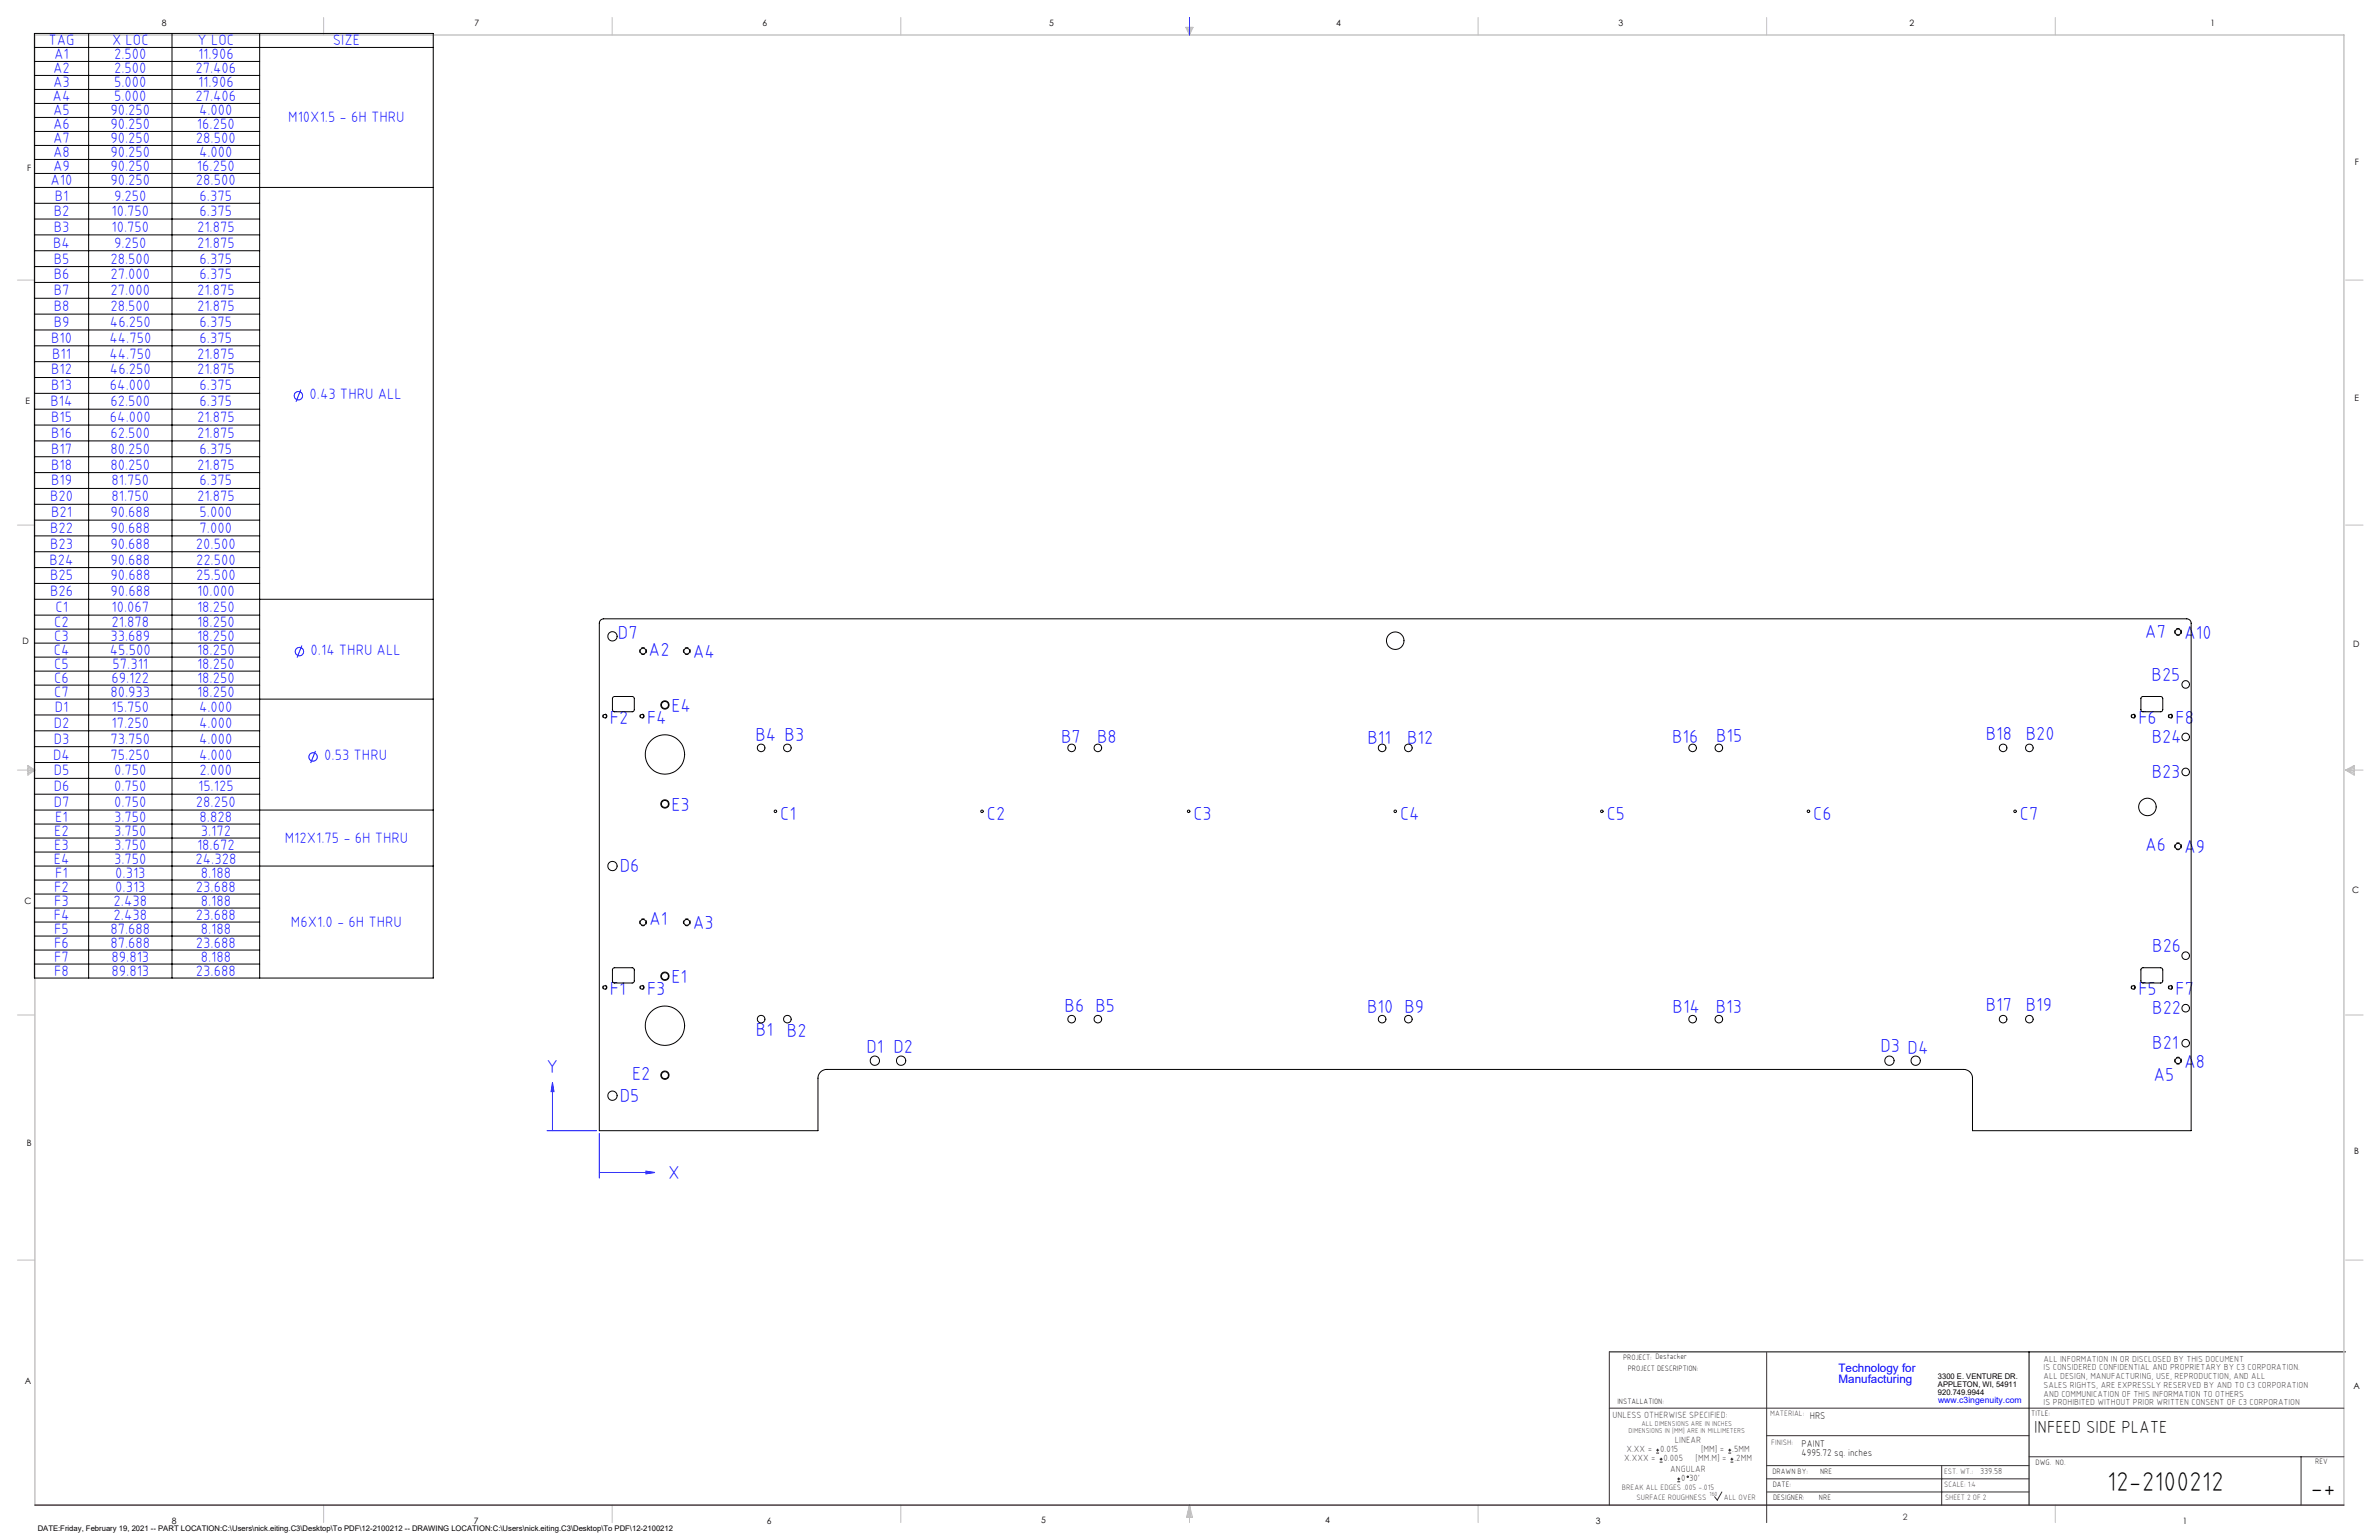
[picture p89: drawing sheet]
<svg xmlns="http://www.w3.org/2000/svg" width="864mm" height="559mm" viewBox="0 0 864 559" stroke-linecap="round" stroke-linejoin="round" font-family="sans-serif">
<defs><g id="words">
<g font-size="9.9">
<text x="764.9" y="541.1">12-2100212</text>
<text x="838.7" y="543.2">-+</text>
</g>
<g font-size="6.8" fill="#00f">
<text x="224.3" y="232">D7</text>
<text x="778.6" y="231.6">A7</text>
<text x="792.8" y="231.9">A10</text>
<text x="235.5" y="237.9">A2</text>
<text x="251.5" y="238.8">A4</text>
<text x="781.1" y="247.2">B25</text>
<text x="221.4" y="262.7">F2</text>
<text x="234.9" y="262.7">F4</text>
<text x="243.7" y="258.2">E4</text>
<text x="776.2" y="262.7">F6</text>
<text x="789.7" y="262.7">F8</text>
<text x="274.2" y="268.8">B4 B3</text>
<text x="385.2" y="269.7">B7</text>
<text x="398.2" y="269.5">B8</text>
<text x="510.8" y="269.9">B12</text>
<text x="607" y="269.4">B16</text>
<text x="622.9" y="269.2">B15</text>
<text x="720.8" y="268.3">B18</text>
<text x="735.4" y="268.3">B20</text>
<text x="781.1" y="269.8">B24</text>
<text x="496.4" y="270.1">B11</text>
<text x="781.1" y="282.5">B23</text>
<text x="243.7" y="294.1">E3</text>
<text x="283.2" y="297.4">C1</text>
<text x="358.2" y="297.4">C2</text>
<text x="433.2" y="297.4">C3</text>
<text x="508.2" y="297.4">C4</text>
<text x="583.2" y="297.4">C5</text>
<text x="658.2" y="297.4">C6</text>
<text x="733.2" y="297.4">C7</text>
<text x="778.7" y="308.7">A6</text>
<text x="792.8" y="309.7">A9</text>
<text x="225" y="316.4">D6</text>
<text x="235.6" y="335.6">A1</text>
<text x="251.5" y="337.3">A3</text>
<text x="781.3" y="345.5">B26</text>
<text x="243.7" y="356.6">E1</text>
<text x="221.4" y="361.2">F1</text>
<text x="234.9" y="361.2">F3</text>
<text x="776.2" y="361.2">F5</text>
<text x="789.7" y="361.2">F7</text>
<text x="386.5" y="367.1">B6 B5</text>
<text x="496.3" y="367.6">B10 B9</text>
<text x="607.2" y="367.4">B14</text>
<text x="622.8" y="367.7">B13</text>
<text x="720.8" y="366.8">B17</text>
<text x="735.4" y="366.8">B19</text>
<text x="781.3" y="368">B22</text>
<text x="274.4" y="376">B1</text>
<text x="285.6" y="376.2">B2</text>
<text x="314.5" y="382">D1 D2</text>
<text x="682.6" y="381.9">D3 D4</text>
<text x="781.3" y="380.7">B21</text>
<text x="198.4" y="389.4">Y</text>
<text x="792.8" y="387.5">A8</text>
<text x="229.5" y="391.9">E2</text>
<text x="781.7" y="392.4">A5</text>
<text x="225" y="399.7">D5</text>
<text x="242.6" y="427.8">X</text>
</g>
<text font-size="6.3" x="738.4" y="519.9">INFEED SIDE PLATE</text>
<g font-size="5.4" fill="#00f">
<text x="17.6" y="16.5">TAG</text>
<text x="40.7" y="16.5">X LOC</text>
<text x="71.7" y="16.5">Y LOC</text>
<text x="120.8" y="16.5">SIZE</text>
<text x="19.7" y="21.5">A1</text>
<text x="41.4" y="21.5">2.500</text>
<text x="71.9" y="21.5">11.906</text>
<text x="19.3" y="26.6">A2</text>
<text x="41.4" y="26.6">2.500</text>
<text x="70.9" y="26.6">27.406</text>
<text x="19.3" y="31.7">A3</text>
<text x="41.4" y="31.7">5.000</text>
<text x="71.9" y="31.7">11.906</text>
<text x="19.1" y="36.8">A4</text>
<text x="19.3" y="41.9">A5</text>
<text x="40.1" y="41.9">90.250</text>
<text x="41.4" y="36.8">5.000</text>
<text x="70.9" y="36.8">27.406</text>
<text x="72.3" y="41.9">4.000</text>
<text x="19.3" y="47">A6</text>
<text x="40.1" y="47">90.250</text>
<text x="71.5" y="47">16.250</text>
<text x="104.7" y="44.4">M10X1.5 - 6H THRU</text>
<text x="19.3" y="52">A7</text>
<text x="40.1" y="52">90.250</text>
<text x="71.1" y="52">28.500</text>
<text x="19.3" y="57.1">A8</text>
<text x="40.1" y="57.1">90.250</text>
<text x="72.3" y="57.1">4.000</text>
<text x="19.3" y="62.2">A9</text>
<text x="40.1" y="62.2">90.250</text>
<text x="71.5" y="62.2">16.250</text>
<text x="18.4" y="67.3">A10</text>
<text x="40.1" y="67.3">90.250</text>
<text x="71.1" y="67.3">28.500</text>
<text x="19.9" y="72.8">B1</text>
<text x="41.4" y="72.8">9.250</text>
<text x="72.5" y="72.8">6.375</text>
<text x="19.5" y="78.4">B2</text>
<text x="40.5" y="78.4">10.750</text>
<text x="72.5" y="78.4">6.375</text>
<text x="19.3" y="89.9">B4</text>
<text x="19.5" y="84.2">B3</text>
<text x="40.5" y="84.2">10.750</text>
<text x="41.4" y="89.9">9.250</text>
<text x="71.5" y="89.9">21.875</text>
<text x="71.5" y="84.2">21.875</text>
<text x="19.5" y="95.7">B5</text>
<text x="40.1" y="95.7">28.500</text>
<text x="72.5" y="95.7">6.375</text>
<text x="19.5" y="101.4">B6</text>
<text x="40.1" y="101.4">27.000</text>
<text x="72.5" y="101.4">6.375</text>
<text x="19.5" y="107.2">B7</text>
<text x="40.1" y="107.2">27.000</text>
<text x="71.5" y="107.2">21.875</text>
<text x="19.5" y="112.9">B8</text>
<text x="40.1" y="112.9">28.500</text>
<text x="71.5" y="112.9">21.875</text>
<text x="19.5" y="118.6">B9</text>
<text x="39.9" y="118.6">46.250</text>
<text x="72.5" y="118.6">6.375</text>
<text x="18.6" y="124.4">B10</text>
<text x="39.7" y="124.4">44.750</text>
<text x="72.5" y="124.4">6.375</text>
<text x="18.9" y="130.1">B11</text>
<text x="39.7" y="130.1">44.750</text>
<text x="71.5" y="130.1">21.875</text>
<text x="18.6" y="135.9">B12</text>
<text x="39.9" y="135.9">46.250</text>
<text x="71.5" y="135.9">21.875</text>
<text x="18.6" y="141.6">B13</text>
<text x="39.9" y="141.6">64.000</text>
<text x="72.5" y="141.6">6.375</text>
<text x="18.4" y="147.4">B14</text>
<text x="40.1" y="147.4">62.500</text>
<text x="72.5" y="147.4">6.375</text>
<text x="112.4" y="144.7">0.43 THRU ALL</text>
<text x="18.6" y="153.1">B15</text>
<text x="39.9" y="153.1">64.000</text>
<text x="71.5" y="153.1">21.875</text>
<text x="18.6" y="158.9">B16</text>
<text x="40.1" y="158.9">62.500</text>
<text x="71.5" y="158.9">21.875</text>
<text x="18.6" y="164.6">B17</text>
<text x="40.1" y="164.6">80.250</text>
<text x="72.5" y="164.6">6.375</text>
<text x="18.6" y="170.4">B18</text>
<text x="40.1" y="170.4">80.250</text>
<text x="71.5" y="170.4">21.875</text>
<text x="18.5" y="176.1">B19</text>
<text x="40.5" y="176.1">81.750</text>
<text x="72.5" y="176.1">6.375</text>
<text x="18.2" y="181.9">B20</text>
<text x="40.5" y="181.9">81.750</text>
<text x="71.5" y="181.9">21.875</text>
<text x="18.6" y="187.6">B21</text>
<text x="40.1" y="187.6">90.688</text>
<text x="72.5" y="187.6">5.000</text>
<text x="18.2" y="193.3">B22</text>
<text x="40.1" y="193.3">90.688</text>
<text x="72.5" y="193.3">7.000</text>
<text x="18.2" y="199.1">B23</text>
<text x="40.1" y="199.1">90.688</text>
<text x="71.1" y="199.1">20.500</text>
<text x="18" y="204.8">B24</text>
<text x="40.1" y="204.8">90.688</text>
<text x="71.2" y="204.8">22.500</text>
<text x="18.2" y="210.6">B25</text>
<text x="40.1" y="210.6">90.688</text>
<text x="71.2" y="210.6">25.500</text>
<text x="18.2" y="216.3">B26</text>
<text x="40.1" y="216.3">90.688</text>
<text x="71.5" y="216.3">10.000</text>
<text x="19.7" y="227.6">C2</text>
<text x="20.1" y="222.2">C1</text>
<text x="40.5" y="227.6">21.878</text>
<text x="40.5" y="222.2">10.067</text>
<text x="71.5" y="227.6">18.250</text>
<text x="71.5" y="222.2">18.250</text>
<text x="19.7" y="232.6">C3</text>
<text x="40.1" y="232.6">33.689</text>
<text x="71.5" y="232.6">18.250</text>
<text x="19.5" y="237.7">C4</text>
<text x="39.9" y="237.7">45.500</text>
<text x="71.5" y="237.7">18.250</text>
<text x="112.8" y="237.5">0.14 THRU ALL</text>
<text x="19.7" y="242.8">C5</text>
<text x="40.9" y="242.8">57.311</text>
<text x="71.5" y="242.8">18.250</text>
<text x="19.7" y="247.9">C6</text>
<text x="40.5" y="247.9">69.122</text>
<text x="71.5" y="247.9">18.250</text>
<text x="19.7" y="253">C7</text>
<text x="40.1" y="253">80.933</text>
<text x="71.5" y="253">18.250</text>
<text x="19.9" y="258.5">D1</text>
<text x="40.5" y="258.5">15.750</text>
<text x="72.3" y="258.5">4.000</text>
<text x="19.5" y="264.1">D2</text>
<text x="19.5" y="269.9">D3</text>
<text x="40.1" y="269.9">73.750</text>
<text x="40.5" y="264.1">17.250</text>
<text x="72.3" y="264.1">4.000</text>
<text x="72.3" y="269.9">4.000</text>
<text x="19.3" y="275.6">D4</text>
<text x="40.1" y="275.6">75.250</text>
<text x="72.3" y="275.6">4.000</text>
<text x="117.7" y="275.7">0.53 THRU</text>
<text x="19.5" y="281.4">D5</text>
<text x="41.4" y="281.4">0.750</text>
<text x="72.5" y="281.4">2.000</text>
<text x="19.5" y="287.1">D6</text>
<text x="41.4" y="287.1">0.750</text>
<text x="71.9" y="287.1">15.125</text>
<text x="19.5" y="292.9">D7</text>
<text x="41.4" y="292.9">0.750</text>
<text x="71.1" y="292.9">28.250</text>
<text x="20.1" y="298.3">E1</text>
<text x="41.4" y="298.3">3.750</text>
<text x="72.5" y="298.3">8.828</text>
<text x="19.7" y="303.3">E2</text>
<text x="41.4" y="303.3">3.750</text>
<text x="72.9" y="303.3">3.172</text>
<text x="103.3" y="305.9">M12X1.75 - 6H THRU</text>
<text x="19.7" y="308.4">E3</text>
<text x="41.4" y="308.4">3.750</text>
<text x="71.5" y="308.4">18.672</text>
<text x="19.5" y="313.5">E4</text>
<text x="41.4" y="313.5">3.750</text>
<text x="71" y="313.5">24.328</text>
<text x="19.7" y="323.7">F2</text>
<text x="20.1" y="318.6">F1</text>
<text x="41.8" y="323.7">0.313</text>
<text x="41.8" y="318.6">0.313</text>
<text x="71.1" y="323.7">23.688</text>
<text x="72.9" y="318.6">8.188</text>
<text x="19.7" y="328.7">F3</text>
<text x="41.2" y="328.7">2.438</text>
<text x="72.9" y="328.7">8.188</text>
<text x="19.5" y="333.8">F4</text>
<text x="41.2" y="333.8">2.438</text>
<text x="71.1" y="333.8">23.688</text>
<text x="19.7" y="338.9">F5</text>
<text x="40.1" y="338.9">87.688</text>
<text x="72.9" y="338.9">8.188</text>
<text x="105.6" y="336.4">M6X1.0 - 6H THRU</text>
<text x="19.7" y="344">F6</text>
<text x="40.1" y="344">87.688</text>
<text x="71.1" y="344">23.688</text>
<text x="19.7" y="349.1">F7</text>
<text x="40.5" y="349.1">89.813</text>
<text x="72.9" y="349.1">8.188</text>
<text x="19.7" y="354.2">F8</text>
<text x="40.5" y="354.2">89.813</text>
<text x="71.1" y="354.2">23.688</text>
</g>
<g font-size="4.2" fill="#00f">
<text x="667.4" y="497.7">Technology for</text>
<text x="667.4" y="502">Manufacturing</text>
</g>
<g font-size="3.5">
<text x="657" y="514.9">HRS</text>
<text x="654" y="524.9">PAINT</text>
<text x="654" y="528.4">4995.72 sq. inches</text>
</g>
<g font-size="3.3" fill="#382c30">
<text x="585.4" y="514.4">UNLESS OTHERWISE SPECIFIED:</text>
<text x="590.4" y="526.8">X.XX =</text>
<text x="602.6" y="526.8">0.015</text>
<text x="608" y="523.6">LINEAR</text>
<text x="617.5" y="526.8">[MM] =</text>
<text x="628.8" y="526.8">.5MM</text>
<text x="589.6" y="530.1">X.XXX =</text>
<text x="603.9" y="530.1">0.005</text>
<text x="606.3" y="534">ANGULAR</text>
<text x="615.5" y="530.1">[MM.M] =</text>
<text x="629.6" y="530.1">.2MM</text>
<text x="610.3" y="537.3">0</text>
<text x="613.2" y="537.3">30'</text>
</g>
<g font-size="3.2">
<text x="58.8" y="9.6">8</text>
<text x="172.3" y="9.5">7</text>
<text x="276.8" y="9.5">6</text>
<text x="380.9" y="9.6">5</text>
<text x="485" y="9.5">4</text>
<text x="587.5" y="9.5">3</text>
<text x="693.1" y="9.5">2</text>
<text x="802.4" y="9.5">1</text>
<text x="854.9" y="59.8">F</text>
<text x="9.9" y="62">F</text>
<text x="9.3" y="146.5">E</text>
<text x="854.7" y="145.5">E</text>
<text x="8.2" y="233.6">D</text>
<text x="854.3" y="234.9">D</text>
<text x="8.9" y="328.1">C</text>
<text x="853.9" y="324.1">C</text>
<text x="9.7" y="415.8">B</text>
<text x="854.6" y="418.6">B</text>
<text x="9" y="502">A</text>
<text x="854.3" y="503.9">A</text>
<text x="62.3" y="552.9">8</text>
<text x="172" y="552.9">7</text>
<text x="278.3" y="552.9">6</text>
<text x="377.9" y="552.8">5</text>
<text x="481" y="552.8">4</text>
<text x="579.3" y="552.8">3</text>
<text x="792.4" y="552.8">1</text>
</g>
<g font-size="3.2" fill="#382c30">
<text x="741.9" y="494.1">ALL INFORMATION IN OR DISCLOSED BY THIS DOCUMENT</text>
<text x="741.9" y="497.3">IS CONSIDERED CONFIDENTIAL AND PROPRIETARY BY C3 CORPORATION.</text>
<text x="741.9" y="500.4">ALL DESIGN, MANUFACTURING, USE, REPRODUCTION, AND ALL</text>
<text x="741.9" y="503.6">SALES RIGHTS, ARE EXPRESSLY RESERVED BY AND TO C3 CORPORATION</text>
<text x="741.9" y="506.8">AND COMMUNICATION OF THIS INFORMATION TO OTHERS</text>
<text x="741.9" y="510">IS PROHIBITED WITHOUT PRIOR WRITTEN CONSENT OF C3 CORPORATION</text>
<text x="718.8" y="534.7">339.58</text>
<text x="690.7" y="551.6">2</text>
</g>
<text font-size="3.1" fill="#00f" x="703.5" y="509.2">www.c3ingenuity.com</text>
<g font-size="2.8">
<text x="589.2" y="493.3">PROJECT: Destacker</text>
<text x="590.9" y="497.3">PROJECT DESCRIPTION:</text>
<text x="703.5" y="500.5">3300 E. VENTURE DR.</text>
<text x="703.5" y="503.3">APPLETON, WI, 54911</text>
<text x="587.1" y="509.6">INSTALLATION:</text>
<text x="703.5" y="506.2">920.749.9944</text>
<text x="737.3" y="513.8">TITLE:</text>
<text x="738.9" y="531.5">DWG. NO.</text>
<text x="840.5" y="531.3">REV</text>
<text x="643.4" y="534.9">DRAWN BY:</text>
<text x="643.5" y="539.7">DATE:</text>
<text x="660.7" y="534.7">NRE</text>
<text x="643.6" y="544.4">DESIGNER:</text>
<text x="660.3" y="544.3">NRE</text>
<text x="13.7" y="555.5">DATE:Friday, February 19, 2021 -- PART LOCATION:C:\Users\nick.eiting.C3\Desktop\To PDF\12-2100212 -- DRAWING LOCATION:C:\Users\nick.eiting.C3\Desktop\To PDF\12-2100212</text>
</g>
<g font-size="2.8" fill="#382c30">
<text x="642.6" y="513.8">MATERIAL:</text>
<text x="643" y="524.5">FINISH:</text>
<text x="705.7" y="534.7">EST. WT.:</text>
<text x="705.7" y="539.7">SCALE: 1:4</text>
<text x="588.8" y="540.5">BREAK ALL EDGES .005 -.015</text>
<text x="594" y="544.2">SURFACE ROUGHNESS</text>
<text x="625.8" y="544.2">ALL OVER</text>
<text x="706.1" y="544.4">SHEET 2 OF 2</text>
</g>
<g font-size="2.5" fill="#382c30">
<text x="591.2" y="520.1">DIMENSIONS IN [MM] ARE IN MILLIMETERS</text>
<text x="595.9" y="517.3">ALL DIMENSIONS ARE IN INCHES</text>
</g>
<text font-size="2.2" fill="#382c30" x="620.6" y="542.9">160</text>
</g></defs>
<g fill="none" stroke="#000" stroke-width=".36">
<path d="M12.5 12.1h144.8v342.8h-144.8zM12.5 17.2h144.8M32.2 12.1v342.8M62.4 12.1v342.8M94.3 12.1v342.8M12.5 22.3h81.8M12.5 27.4h81.8M12.5 32.5h81.8M12.5 37.5h81.8M12.5 42.6h81.8M12.5 47.7h81.8M12.5 52.8h81.8"/>
<path d="M12.5 57.9h81.8M12.5 62.9h81.8M12.5 68h144.8M12.5 73.8h81.8M12.5 79.5h81.8M12.5 85.2h81.8M12.5 91h81.8M12.5 96.7h81.8M12.5 102.5h81.8M12.5 108.2h81.8M12.5 114h81.8M12.5 119.7h81.8"/>
<path d="M12.5 125.5h81.8M12.5 131.2h81.8M12.5 137h81.8M12.5 142.7h81.8M12.5 148.5h81.8M12.5 154.2h81.8M12.5 160h81.8M12.5 165.7h81.8M12.5 171.5h81.8M12.5 177.2h81.8M12.5 183h81.8M12.5 188.7h81.8"/>
<path d="M12.5 194.5h81.8M12.5 200.2h81.8M12.5 206h81.8M12.5 211.7h81.8M12.5 217.5h144.8M12.5 223.2h81.8M12.5 228.3h81.8M12.5 233.4h81.8M12.5 238.4h81.8M12.5 243.5h81.8M12.5 248.6h81.8M12.5 253.7h144.8"/>
<path d="M12.5 259.4h81.8M12.5 265.2h81.8M12.5 270.9h81.8M12.5 276.7h81.8M12.5 282.4h81.8M12.5 288.2h81.8M12.5 293.9h144.8M12.5 299h81.8M12.5 304.1h81.8M12.5 309.2h81.8M12.5 314.3h144.8M12.5 319.3h81.8"/>
<path d="M12.5 324.4h81.8M12.5 329.5h81.8M12.5 334.6h81.8M12.5 339.7h81.8M12.5 344.7h81.8M12.5 349.8h81.8M584.2 490.5h267.3M736.6 490.5v55.6"/>
<circle cx="241.4" cy="255.8" r="1.51"/>
<circle cx="241.4" cy="291.7" r="1.51"/>
<circle cx="241.4" cy="354.2" r="1.51"/>
<circle cx="241.4" cy="390.1" r="1.51"/>
</g>
<g fill="none" stroke="#c0c0c0" stroke-width=".36">
<path d="M117.5 6.4v6.3M222.2 6.4v6.3M327 6.4v6.3M430.4 9.9h2.7l-1.3 2.8zM430.9 9.9l.9 2.8M431.2 9.9l.6 2.8M432.1 9.9l-.3 2.8M432.6 9.9l-.8 2.8M536.6 6.4v6.3M641.3 6.4v6.3M746.1 6.4v6.3M6.3 101.6h6.4"/>
<path d="M851.5 101.6h6.3M6.3 190.5h6.4M851.5 190.5h6.3M6.3 279.4h6.4M10.1 277.7l2.6 1.7-2.6 1.9zM10.1 278.2l2.6 1.2M10.1 278.8l2.6 .6M12.7 279.4l-2.6 1.2M12.7 279.4l-2.6 .5M851.5 279.4h6.3M851.5 279.4l3.1 .5M851.5 279.4l3.1 1.2"/>
<path d="M851.5 279.4l3.1-1.7v3.6zM854.6 278.8l-3.1 .6M854.6 278.2l-3.1 1.2M6.3 368.3h6.4M851.5 368.3h6.3M6.3 457.2h6.4M851.5 457.2h6.3M117.5 546.1v6.4M222.2 546.1v6.4M327 546.1v6.4M431.8 546.1v6.4M431.8 546.1l1.1 4.5h-2.2z"/>
<path d="M431.8 546.1l.6 4.5M431.8 546.1l-.9 4.5M431.8 546.1l-.4 4.5M431.8 546.1l.3 4.5M536.6 546.1v6.4M746.1 546.1v6.4"/>
</g>
<path d="M12.7 546.1v-533.4h838.2v533.4" fill="none" stroke="#c0c0c0" stroke-width=".5"/>
<g fill="none" stroke="#00f" stroke-width=".36">
<path d="M431.8 6.4v6.3M109.2 141.4l-1.7 4.4M109.6 234.2l-1.8 4.4M114.5 272.5l-1.7 4.4M200.6 392.8l.5 3.3h-1zM200.6 396.1v14.2M198.6 410.3h18M217.6 411.3v16.2M217.6 425.4h16.9M234.5 425l3.3 .4-3.3 .5z"/>
<circle cx="108.3" cy="143.6" r="1.53"/>
<circle cx="108.7" cy="236.4" r="1.52"/>
<circle cx="113.7" cy="274.7" r="1.53"/>
</g>
<path d="M584.2 490.5v55.6M641.3 490.7v61.8M584.2 511h266.7M641.3 520.9h95.3M641.3 531.8h95.3M641.3 536.6h95.3M704.8 531.8v14.3M736.6 528.6h114.3M835.3 528.6v17.5M625.1 541.4l-1.7 2.9-1-1.2M641.3 541.4h95.3" fill="none" stroke="#382c30" stroke-width=".36"/>
<path d="M12.7 546.1h838.2" fill="none" stroke="#382c30" stroke-width=".5"/>
<path d="M234.7 236.2a1.25 1.25 0 0 0-1.8-1.1 1.25 1.25 0 0 0-.2 2.2 1.25 1.25 0 0 0 2-.9v-.2M250.6 236.2a1.25 1.25 0 0 0-1.9-1.1 1.25 1.25 0 0 0-.1 2.2 1.25 1.25 0 0 0 2-.9v-.2M791.9 229.3a1.25 1.25 0 0 0-1.8-1.1 1.25 1.25 0 0 0-.1 2.1 1.25 1.25 0 0 0 1.9-.8v-.2M791.9 307.1a1.25 1.25 0 0 0-1.8-1.1 1.25 1.25 0 0 0-.1 2.1 1.25 1.25 0 0 0 1.9-.9v-.1M234.7 334.7a1.25 1.25 0 0 0-1.8-1.1 1.25 1.25 0 0 0-.2 2.1 1.25 1.25 0 0 0 2-.9v-.1M250.6 334.7a1.25 1.25 0 0 0-1.9-1.1 1.25 1.25 0 0 0-.1 2.1 1.25 1.25 0 0 0 2-.9v-.1M791.9 384.9a1.25 1.25 0 0 0-1.8-1.1 1.25 1.25 0 0 0-.1 2.1 1.25 1.25 0 0 0 1.9-.9v-.1" fill="none" stroke="#000" stroke-width=".36" stroke-dasharray="1.3 .6" stroke-dashoffset=".5" stroke-linecap="butt"/>
<path d="M220.3 259.9a.75 .75 0 0 0-1.1-.7 .75 .75 0 0 0-.1 1.3 .75 .75 0 0 0 1.2-.5v-.1M233.8 259.9a.75 .75 0 0 0-1.1-.7 .75 .75 0 0 0-.1 1.3 .75 .75 0 0 0 1.2-.5v-.1M775.1 259.9a.75 .75 0 0 0-1-.7 .75 .75 0 0 0-.2 1.3 .75 .75 0 0 0 1.2-.5v-.1M788.6 259.9a.75 .75 0 0 0-1.1-.7 .75 .75 0 0 0-.1 1.3 .75 .75 0 0 0 1.2-.5v-.1M220.3 358.3a.75 .75 0 0 0-1.1-.7 .75 .75 0 0 0-.1 1.3 .75 .75 0 0 0 1.2-.5v-.1M233.8 358.3a.75 .75 0 0 0-1.1-.7 .75 .75 0 0 0-.1 1.3 .75 .75 0 0 0 1.2-.5v-.1M775.1 358.3a.75 .75 0 0 0-1-.7 .75 .75 0 0 0-.2 1.3 .75 .75 0 0 0 1.2-.5v-.1M788.6 358.3a.75 .75 0 0 0-1.1-.7 .75 .75 0 0 0-.1 1.3 .75 .75 0 0 0 1.2-.5v-.1" fill="none" stroke="#000" stroke-width=".36" stroke-dasharray="1.3 .6" stroke-dashoffset=".2" stroke-linecap="butt"/>
<path d="M234.5 425l3.3 .4-3.3 .5zM200.6 392.8l.5 3.3h-1z" fill="#00f"/>
<g fill="none" stroke="#000" stroke-width=".36">
<path d="M218 225l1.1-.5h574.7a1.57 1.57 0 0 1 1.6 1.6v184.2h-79.4v-19.1a3.2 3.2 0 0 0-3.1-3.1h-412.8a3.2 3.2 0 0 0-3.2 3.1v19.1h-79.3v-184.2zM222.6 252.9l.4-.2 6.9 .2 .4 .5-.2 4.5-.5 .4-6.9-.1-.4-.6v-4.2zM777.4 252.9l.4-.2 7 .2 .3 .6-.1 4.4-.6 .4-6.8-.1-.4-.6v-4.2zM222.6 351.4l.4-.2 6.9 .1 .4 .5-.2 4.5-.5 .4-6.9-.1-.4-.5v-4.3zM777.4 351.4l.4-.2 7 .1 .3 .6-.1 4.4-.6 .4h-6.8l-.4-.6v-4.3z"/>
<circle cx="222.3" cy="230.9" r="1.69"/>
<circle cx="233.4" cy="236.3" r="1.06"/>
<circle cx="249.3" cy="236.3" r="1.06"/>
<circle cx="506.5" cy="232.5" r="3.2"/>
<circle cx="790.6" cy="229.3" r="1.06"/>
<circle cx="219.5" cy="259.9" r=".62"/>
<circle cx="233" cy="259.9" r=".63"/>
<circle cx="241.4" cy="255.8" r="1.28"/>
<circle cx="774.4" cy="259.9" r=".63"/>
<circle cx="787.9" cy="259.9" r=".62"/>
<circle cx="793.4" cy="248.4" r="1.39"/>
<circle cx="241.4" cy="273.8" r="7.2"/>
<circle cx="276.3" cy="271.4" r="1.36"/>
<circle cx="285.8" cy="271.4" r="1.36"/>
<circle cx="389" cy="271.4" r="1.36"/>
<circle cx="398.5" cy="271.4" r="1.36"/>
<circle cx="501.7" cy="271.4" r="1.36"/>
<circle cx="511.3" cy="271.4" r="1.36"/>
<circle cx="614.4" cy="271.4" r="1.36"/>
<circle cx="624" cy="271.4" r="1.36"/>
<circle cx="727.2" cy="271.4" r="1.36"/>
<circle cx="736.7" cy="271.4" r="1.36"/>
<circle cx="793.4" cy="267.4" r="1.39"/>
<circle cx="241.4" cy="291.7" r="1.28"/>
<circle cx="281.5" cy="294.4" r=".46"/>
<circle cx="356.5" cy="294.4" r=".46"/>
<circle cx="431.5" cy="294.4" r=".46"/>
<circle cx="506.5" cy="294.4" r=".46"/>
<circle cx="581.5" cy="294.4" r=".46"/>
<circle cx="656.5" cy="294.4" r=".46"/>
<circle cx="731.5" cy="294.4" r=".46"/>
<circle cx="779.5" cy="292.8" r="3.2"/>
<circle cx="793.4" cy="280.1" r="1.39"/>
<circle cx="222.3" cy="314.2" r="1.69"/>
<circle cx="790.6" cy="307.1" r="1.06"/>
<circle cx="233.4" cy="334.7" r="1.06"/>
<circle cx="249.3" cy="334.7" r="1.06"/>
<circle cx="219.5" cy="358.3" r=".62"/>
<circle cx="233" cy="358.3" r=".63"/>
<circle cx="241.4" cy="354.2" r="1.28"/>
<circle cx="774.4" cy="358.3" r=".63"/>
<circle cx="787.9" cy="358.3" r=".62"/>
<circle cx="793.4" cy="346.8" r="1.39"/>
<circle cx="241.4" cy="372.2" r="7.2"/>
<circle cx="276.3" cy="369.8" r="1.36"/>
<circle cx="285.8" cy="369.8" r="1.36"/>
<circle cx="389" cy="369.8" r="1.36"/>
<circle cx="398.5" cy="369.8" r="1.36"/>
<circle cx="501.7" cy="369.8" r="1.36"/>
<circle cx="511.3" cy="369.8" r="1.36"/>
<circle cx="614.4" cy="369.8" r="1.36"/>
<circle cx="624" cy="369.8" r="1.36"/>
<circle cx="727.2" cy="369.8" r="1.36"/>
<circle cx="736.7" cy="369.8" r="1.36"/>
<circle cx="793.4" cy="378.5" r="1.39"/>
<circle cx="793.4" cy="365.8" r="1.39"/>
<circle cx="222.3" cy="397.6" r="1.69"/>
<circle cx="241.4" cy="390.1" r="1.28"/>
<circle cx="317.6" cy="384.9" r="1.69"/>
<circle cx="327.1" cy="384.9" r="1.69"/>
<circle cx="685.9" cy="384.9" r="1.69"/>
<circle cx="695.4" cy="384.9" r="1.69"/>
<circle cx="790.6" cy="384.9" r="1.06"/>
</g>
<g fill="none" stroke="#382c30" stroke-width=".36">
<path d="M601.2 527.3h1.1M601.2 526.2h1.1M601.7 525.7v1M602.5 530.5h1M602.5 529.5h1M603 529v1M608.9 537.7h1M608.9 536.6h1M609.4 536.1v1.1M627.4 527.3h1M627.4 526.2h1M627.9 525.7v1"/>
<path d="M628.2 530.5h1M628.2 529.5h1M628.7 529v1"/>
<circle cx="612.7" cy="535.9" r=".27"/>
</g>
<use href="#words"/>
</svg>
